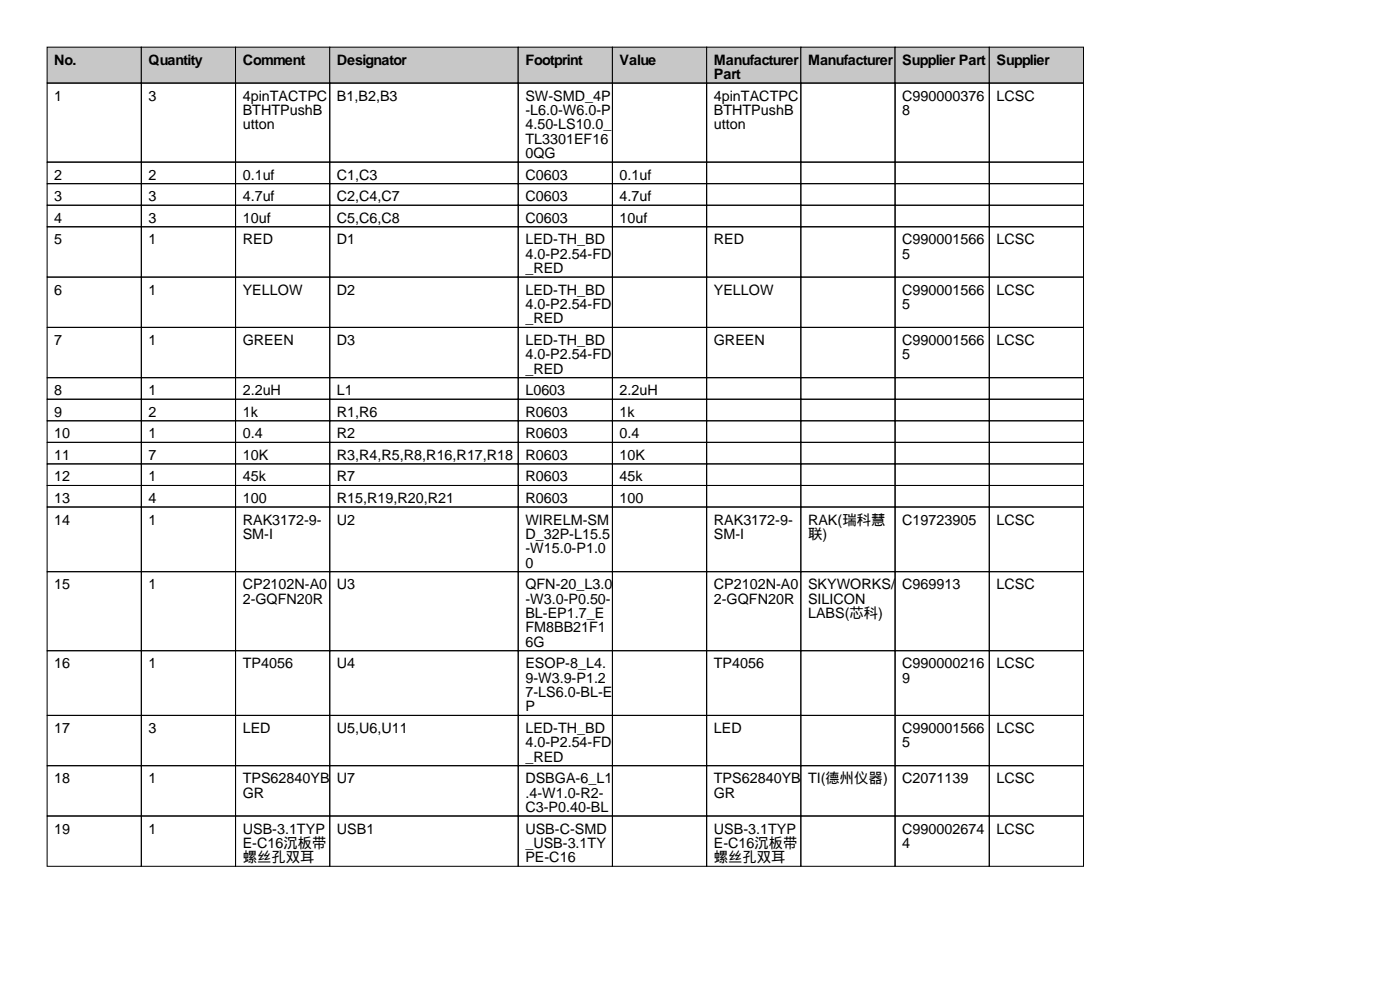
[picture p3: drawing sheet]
<svg xmlns="http://www.w3.org/2000/svg" width="297mm" height="210mm" viewBox="0 0 297 210" stroke-linecap="round" stroke-linejoin="round" font-family="sans-serif">
<defs><g id="words">
<g font-size="3">
<text x="11.5" y="13.7">No.</text>
<text x="31.5" y="13.7">Quantity</text>
<text x="51.5" y="13.7">Comment</text>
<text x="71.5" y="13.7">Designator</text>
<text x="111.5" y="13.7">Footprint</text>
<text x="131.5" y="13.7">Value</text>
<text x="151.5" y="13.7">Manufacturer</text>
<text x="151.5" y="16.8">Part</text>
<text x="171.5" y="13.7">Manufacturer</text>
<text x="191.5" y="13.7">Supplier Part</text>
<text x="211.5" y="13.7">Supplier</text>
<text x="11.5" y="21.3">1</text>
<text x="31.5" y="21.3">3</text>
<text x="51.5" y="21.3">4pinTACTPC</text>
<text x="71.5" y="21.3">B1,B2,B3</text>
<text x="111.5" y="21.3">SW-SMD_4P</text>
<text x="151.5" y="21.3">4pinTACTPC</text>
<text x="191.5" y="21.3">C990000376</text>
<text x="211.5" y="21.3">LCSC</text>
<text x="51.5" y="24.4">BTHTPushB</text>
<text x="51.5" y="27.4">utton</text>
<text x="111.5" y="24.4">-L6.0-W6.0-P</text>
<text x="111.5" y="27.4">4.50-LS10.0_</text>
<text x="151.5" y="24.4">BTHTPushB</text>
<text x="151.5" y="27.4">utton</text>
<text x="191.5" y="24.4">8</text>
<text x="111.5" y="30.5">TL3301EF16</text>
<text x="111.5" y="33.5">0QG</text>
<text x="11.5" y="38.1">2</text>
<text x="31.5" y="38.1">2</text>
<text x="51.5" y="38.1">0.1uf</text>
<text x="71.5" y="38.1">C1,C3</text>
<text x="111.5" y="38.1">C0603</text>
<text x="131.5" y="38.1">0.1uf</text>
<text x="11.5" y="42.7">3</text>
<text x="11.5" y="47.2">4</text>
<text x="31.5" y="42.7">3</text>
<text x="31.5" y="47.2">3</text>
<text x="51.5" y="42.7">4.7uf</text>
<text x="51.5" y="47.2">10uf</text>
<text x="71.5" y="42.7">C2,C4,C7</text>
<text x="71.5" y="47.2">C5,C6,C8</text>
<text x="111.5" y="42.7">C0603</text>
<text x="111.5" y="47.2">C0603</text>
<text x="131.5" y="42.7">4.7uf</text>
<text x="131.5" y="47.2">10uf</text>
<text x="11.5" y="51.8">5</text>
<text x="31.5" y="51.8">1</text>
<text x="51.5" y="51.8">RED</text>
<text x="71.5" y="51.8">D1</text>
<text x="111.5" y="51.8">LED-TH_BD</text>
<text x="151.5" y="51.8">RED</text>
<text x="191.5" y="51.8">C990001566</text>
<text x="211.5" y="51.8">LCSC</text>
<text x="111.5" y="54.9">4.0-P2.54-FD</text>
<text x="111.5" y="57.9">_RED</text>
<text x="191.5" y="54.9">5</text>
<text x="11.5" y="62.5">6</text>
<text x="31.5" y="62.5">1</text>
<text x="51.5" y="62.5">YELLOW</text>
<text x="71.5" y="62.5">D2</text>
<text x="111.5" y="62.5">LED-TH_BD</text>
<text x="111.5" y="65.5">4.0-P2.54-FD</text>
<text x="151.5" y="62.5">YELLOW</text>
<text x="191.5" y="62.5">C990001566</text>
<text x="191.5" y="65.5">5</text>
<text x="211.5" y="62.5">LCSC</text>
<text x="111.5" y="68.6">_RED</text>
<text x="11.5" y="73.2">7</text>
<text x="31.5" y="73.2">1</text>
<text x="51.5" y="73.2">GREEN</text>
<text x="71.5" y="73.2">D3</text>
<text x="111.5" y="73.2">LED-TH_BD</text>
<text x="111.5" y="76.2">4.0-P2.54-FD</text>
<text x="151.5" y="73.2">GREEN</text>
<text x="191.5" y="73.2">C990001566</text>
<text x="191.5" y="76.2">5</text>
<text x="211.5" y="73.2">LCSC</text>
<text x="11.5" y="83.8">8</text>
<text x="31.5" y="83.8">1</text>
<text x="51.5" y="83.8">2.2uH</text>
<text x="71.5" y="83.8">L1</text>
<text x="111.5" y="79.3">_RED</text>
<text x="111.5" y="83.8">L0603</text>
<text x="131.5" y="83.8">2.2uH</text>
<text x="11.5" y="88.4">9</text>
<text x="31.5" y="88.4">2</text>
<text x="51.5" y="88.4">1k</text>
<text x="71.5" y="88.4">R1,R6</text>
<text x="111.5" y="88.4">R0603</text>
<text x="131.5" y="88.4">1k</text>
<text x="11.5" y="93">10</text>
<text x="31.5" y="93">1</text>
<text x="51.5" y="93">0.4</text>
<text x="71.5" y="93">R2</text>
<text x="111.5" y="93">R0603</text>
<text x="131.5" y="93">0.4</text>
<text x="11.5" y="97.5">11</text>
<text x="31.5" y="97.5">7</text>
<text x="51.5" y="97.5">10K</text>
<text x="71.5" y="97.5">R3,R4,R5,R8,R16,R17,R18</text>
<text x="111.5" y="97.5">R0603</text>
<text x="131.5" y="97.5">10K</text>
<text x="11.5" y="102.1">12</text>
<text x="11.5" y="106.7">13</text>
<text x="31.5" y="102.1">1</text>
<text x="31.5" y="106.7">4</text>
<text x="51.5" y="102.1">45k</text>
<text x="51.5" y="106.7">100</text>
<text x="71.5" y="102.1">R7</text>
<text x="71.5" y="106.7">R15,R19,R20,R21</text>
<text x="111.5" y="102.1">R0603</text>
<text x="111.5" y="106.7">R0603</text>
<text x="131.5" y="102.1">45k</text>
<text x="131.5" y="106.7">100</text>
<text x="11.5" y="111.3">14</text>
<text x="31.5" y="111.3">1</text>
<text x="51.5" y="111.3">RAK3172-9-</text>
<text x="71.5" y="111.3">U2</text>
<text x="111.5" y="111.3">WIRELM-SM</text>
<text x="151.5" y="111.3">RAK3172-9-</text>
<text x="171.5" y="111.3">RAK(瑞科慧</text>
<text x="191.5" y="111.3">C19723905</text>
<text x="211.5" y="111.3">LCSC</text>
<text x="51.5" y="114.3">SM-I</text>
<text x="111.5" y="114.3">D_32P-L15.5</text>
<text x="111.5" y="117.4">-W15.0-P1.0</text>
<text x="151.5" y="114.3">SM-I</text>
<text x="171.5" y="114.3">联)</text>
<text x="11.5" y="125">15</text>
<text x="31.5" y="125">1</text>
<text x="51.5" y="125">CP2102N-A0</text>
<text x="71.5" y="125">U3</text>
<text x="111.5" y="120.4">0</text>
<text x="111.5" y="125">QFN-20_L3.0</text>
<text x="151.5" y="125">CP2102N-A0</text>
<text x="171.5" y="125">SKYWORKS/</text>
<text x="191.5" y="125">C969913</text>
<text x="211.5" y="125">LCSC</text>
<text x="51.5" y="128">2-GQFN20R</text>
<text x="111.5" y="128">-W3.0-P0.50-</text>
<text x="111.5" y="131.1">BL-EP1.7_E</text>
<text x="151.5" y="128">2-GQFN20R</text>
<text x="171.5" y="128">SILICON</text>
<text x="171.5" y="131.1">LABS(芯科)</text>
<text x="111.5" y="134.1">FM8BB21F1</text>
<text x="111.5" y="137.2">6G</text>
<text x="11.5" y="141.7">16</text>
<text x="31.5" y="141.7">1</text>
<text x="51.5" y="141.7">TP4056</text>
<text x="71.5" y="141.7">U4</text>
<text x="111.5" y="141.7">ESOP-8_L4.</text>
<text x="151.5" y="141.7">TP4056</text>
<text x="191.5" y="141.7">C990000216</text>
<text x="211.5" y="141.7">LCSC</text>
<text x="111.5" y="144.8">9-W3.9-P1.2</text>
<text x="111.5" y="147.8">7-LS6.0-BL-E</text>
<text x="191.5" y="144.8">9</text>
<text x="11.5" y="155.5">17</text>
<text x="31.5" y="155.5">3</text>
<text x="51.5" y="155.5">LED</text>
<text x="71.5" y="155.5">U5,U6,U11</text>
<text x="111.5" y="150.9">P</text>
<text x="111.5" y="155.5">LED-TH_BD</text>
<text x="151.5" y="155.5">LED</text>
<text x="191.5" y="155.5">C990001566</text>
<text x="211.5" y="155.5">LCSC</text>
<text x="111.5" y="158.5">4.0-P2.54-FD</text>
<text x="111.5" y="161.5">_RED</text>
<text x="191.5" y="158.5">5</text>
<text x="11.5" y="166.1">18</text>
<text x="31.5" y="166.1">1</text>
<text x="51.5" y="166.1">TPS62840YB</text>
<text x="71.5" y="166.1">U7</text>
<text x="111.5" y="166.1">DSBGA-6_L1</text>
<text x="151.5" y="166.1">TPS62840YB</text>
<text x="171.5" y="166.1">TI(德州仪器)</text>
<text x="191.5" y="166.1">C2071139</text>
<text x="211.5" y="166.1">LCSC</text>
<text x="51.5" y="169.2">GR</text>
<text x="111.5" y="169.2">.4-W1.0-R2-</text>
<text x="111.5" y="172.2">C3-P0.40-BL</text>
<text x="151.5" y="169.2">GR</text>
<text x="11.5" y="176.8">19</text>
<text x="31.5" y="176.8">1</text>
<text x="51.5" y="176.8">USB-3.1TYP</text>
<text x="51.5" y="179.8">E-C16沉板带</text>
<text x="71.5" y="176.8">USB1</text>
<text x="111.5" y="176.8">USB-C-SMD</text>
<text x="111.5" y="179.8">_USB-3.1TY</text>
<text x="151.5" y="176.8">USB-3.1TYP</text>
<text x="151.5" y="179.8">E-C16沉板带</text>
<text x="191.5" y="176.8">C990002674</text>
<text x="191.5" y="179.8">4</text>
<text x="211.5" y="176.8">LCSC</text>
<text x="51.5" y="182.9">螺丝孔双耳</text>
<text x="111.5" y="182.9">PE-C16</text>
<text x="151.5" y="182.9">螺丝孔双耳</text>
</g>
</g></defs>
<g fill="#c7c7c7" stroke="#000" stroke-width=".21">
<path d="M10 10h20v7.6h-20z"/>
<path d="M30 10h20v7.6h-20z"/>
<path d="M50 10h20v7.6h-20z"/>
<path d="M70 10h40v7.6h-40z"/>
<path d="M110 10h20v7.6h-20z"/>
<path d="M130 10h20v7.6h-20z"/>
<path d="M150 10h20v7.6h-20z"/>
<path d="M170 10h20v7.6h-20z"/>
<path d="M190 10h20v7.6h-20z"/>
<path d="M210 10h20v7.6h-20z"/>
</g>
<g fill="none" stroke="#000" stroke-width=".21">
<path d="M10 17.6h20v16.8h-20zM30 17.6h20v16.8h-20zM50 17.6h20v16.8h-20zM70 17.6h40v16.8h-40zM110 17.6h20v16.8h-20zM130 17.6h20v16.8h-20zM150 17.6h20v16.8h-20zM170 17.6h20v16.8h-20zM190 17.6h20v16.8h-20zM210 17.6h20v16.8h-20zM10 34.4h20v4.6h-20zM10 39h20v4.5h-20z"/>
<path d="M30 34.4h20v4.6h-20zM30 39h20v4.5h-20zM50 34.4h20v4.6h-20zM50 39h20v4.5h-20zM70 34.4h40v4.6h-40zM70 39h40v4.5h-40zM110 34.4h20v4.6h-20zM110 39h20v4.5h-20zM130 34.4h20v4.6h-20zM130 39h20v4.5h-20zM150 34.4h20v4.6h-20zM150 39h20v4.5h-20z"/>
<path d="M170 34.4h20v4.6h-20zM170 39h20v4.5h-20zM190 34.4h20v4.6h-20zM190 39h20v4.5h-20zM210 34.4h20v4.6h-20zM210 39h20v4.5h-20zM10 43.5h20v4.6h-20zM10 48.1h20v10.7h-20zM10 58.8h20v10.6h-20zM30 43.5h20v4.6h-20zM30 48.1h20v10.7h-20zM30 58.8h20v10.6h-20z"/>
<path d="M50 43.5h20v4.6h-20zM50 48.1h20v10.7h-20zM50 58.8h20v10.6h-20zM70 43.5h40v4.6h-40zM70 48.1h40v10.7h-40zM70 58.8h40v10.6h-40zM110 43.5h20v4.6h-20zM110 48.1h20v10.7h-20zM110 58.8h20v10.6h-20zM130 43.5h20v4.6h-20zM130 48.1h20v10.7h-20zM130 58.8h20v10.6h-20z"/>
<path d="M150 43.5h20v4.6h-20zM150 48.1h20v10.7h-20zM150 58.8h20v10.6h-20zM170 43.5h20v4.6h-20zM170 48.1h20v10.7h-20zM170 58.8h20v10.6h-20zM190 43.5h20v4.6h-20zM190 48.1h20v10.7h-20zM190 58.8h20v10.6h-20zM210 43.5h20v4.6h-20zM210 48.1h20v10.7h-20zM210 58.8h20v10.6h-20z"/>
<path d="M10 69.4h20v10.7h-20zM30 69.4h20v10.7h-20zM50 69.4h20v10.7h-20zM70 69.4h40v10.7h-40zM110 69.4h20v10.7h-20zM130 69.4h20v10.7h-20zM150 69.4h20v10.7h-20zM170 69.4h20v10.7h-20zM190 69.4h20v10.7h-20zM210 69.4h20v10.7h-20zM10 80.1h20v4.6h-20zM10 84.7h20v4.5h-20z"/>
<path d="M10 89.2h20v4.6h-20zM10 93.8h20v4.6h-20zM10 98.4h20v4.6h-20zM30 80.1h20v4.6h-20zM30 84.7h20v4.5h-20zM30 89.2h20v4.6h-20zM30 93.8h20v4.6h-20zM30 98.4h20v4.6h-20zM50 80.1h20v4.6h-20zM50 84.7h20v4.5h-20zM50 89.2h20v4.6h-20zM50 93.8h20v4.6h-20z"/>
<path d="M50 98.4h20v4.6h-20zM70 80.1h40v4.6h-40zM70 84.7h40v4.5h-40zM70 89.2h40v4.6h-40zM70 93.8h40v4.6h-40zM70 98.4h40v4.6h-40zM110 80.1h20v4.6h-20zM110 84.7h20v4.5h-20zM110 89.2h20v4.6h-20zM110 93.8h20v4.6h-20zM110 98.4h20v4.6h-20zM130 80.1h20v4.6h-20z"/>
<path d="M130 84.7h20v4.5h-20zM130 89.2h20v4.6h-20zM130 93.8h20v4.6h-20zM130 98.4h20v4.6h-20zM150 80.1h20v4.6h-20zM150 84.7h20v4.5h-20zM150 89.2h20v4.6h-20zM150 93.8h20v4.6h-20zM150 98.4h20v4.6h-20zM170 80.1h20v4.6h-20zM170 84.7h20v4.5h-20zM170 89.2h20v4.6h-20z"/>
<path d="M170 93.8h20v4.6h-20zM170 98.4h20v4.6h-20zM190 80.1h20v4.6h-20zM190 84.7h20v4.5h-20zM190 89.2h20v4.6h-20zM190 93.8h20v4.6h-20zM190 98.4h20v4.6h-20zM210 80.1h20v4.6h-20zM210 84.7h20v4.5h-20zM210 89.2h20v4.6h-20zM210 93.8h20v4.6h-20zM210 98.4h20v4.6h-20z"/>
<path d="M10 103h20v4.5h-20zM10 107.5h20v13.8h-20zM30 103h20v4.5h-20zM30 107.5h20v13.8h-20zM50 103h20v4.5h-20zM50 107.5h20v13.8h-20zM70 103h40v4.5h-40zM70 107.5h40v13.8h-40zM110 103h20v4.5h-20zM110 107.5h20v13.8h-20zM130 103h20v4.5h-20zM130 107.5h20v13.8h-20z"/>
<path d="M150 103h20v4.5h-20zM150 107.5h20v13.8h-20zM170 103h20v4.5h-20zM170 107.5h20v13.8h-20zM190 103h20v4.5h-20zM190 107.5h20v13.8h-20zM210 103h20v4.5h-20zM210 107.5h20v13.8h-20zM10 121.3h20v16.7h-20zM10 138h20v13.7h-20zM30 121.3h20v16.7h-20zM30 138h20v13.7h-20z"/>
<path d="M50 121.3h20v16.7h-20zM50 138h20v13.7h-20zM70 121.3h40v16.7h-40zM70 138h40v13.7h-40zM110 121.3h20v16.7h-20zM110 138h20v13.7h-20zM130 121.3h20v16.7h-20zM130 138h20v13.7h-20zM150 121.3h20v16.7h-20zM150 138h20v13.7h-20zM170 121.3h20v16.7h-20zM170 138h20v13.7h-20z"/>
<path d="M190 121.3h20v16.7h-20zM190 138h20v13.7h-20zM210 121.3h20v16.7h-20zM210 138h20v13.7h-20zM10 151.7h20v10.7h-20zM30 151.7h20v10.7h-20zM50 151.7h20v10.7h-20zM70 151.7h40v10.7h-40zM110 151.7h20v10.7h-20zM130 151.7h20v10.7h-20zM150 151.7h20v10.7h-20zM170 151.7h20v10.7h-20z"/>
<path d="M190 151.7h20v10.7h-20zM210 151.7h20v10.7h-20zM10 162.4h20v10.7h-20zM10 173.1h20v10.6h-20zM30 162.4h20v10.7h-20zM30 173.1h20v10.6h-20zM50 162.4h20v10.7h-20zM50 173.1h20v10.6h-20zM70 162.4h40v10.7h-40zM70 173.1h40v10.6h-40zM110 162.4h20v10.7h-20zM110 173.1h20v10.6h-20z"/>
<path d="M130 162.4h20v10.7h-20zM130 173.1h20v10.6h-20zM150 162.4h20v10.7h-20zM150 173.1h20v10.6h-20zM170 162.4h20v10.7h-20zM170 173.1h20v10.6h-20zM190 162.4h20v10.7h-20zM190 173.1h20v10.6h-20zM210 162.4h20v10.7h-20zM210 173.1h20v10.6h-20z"/>
</g>
<use href="#words"/>
</svg>
